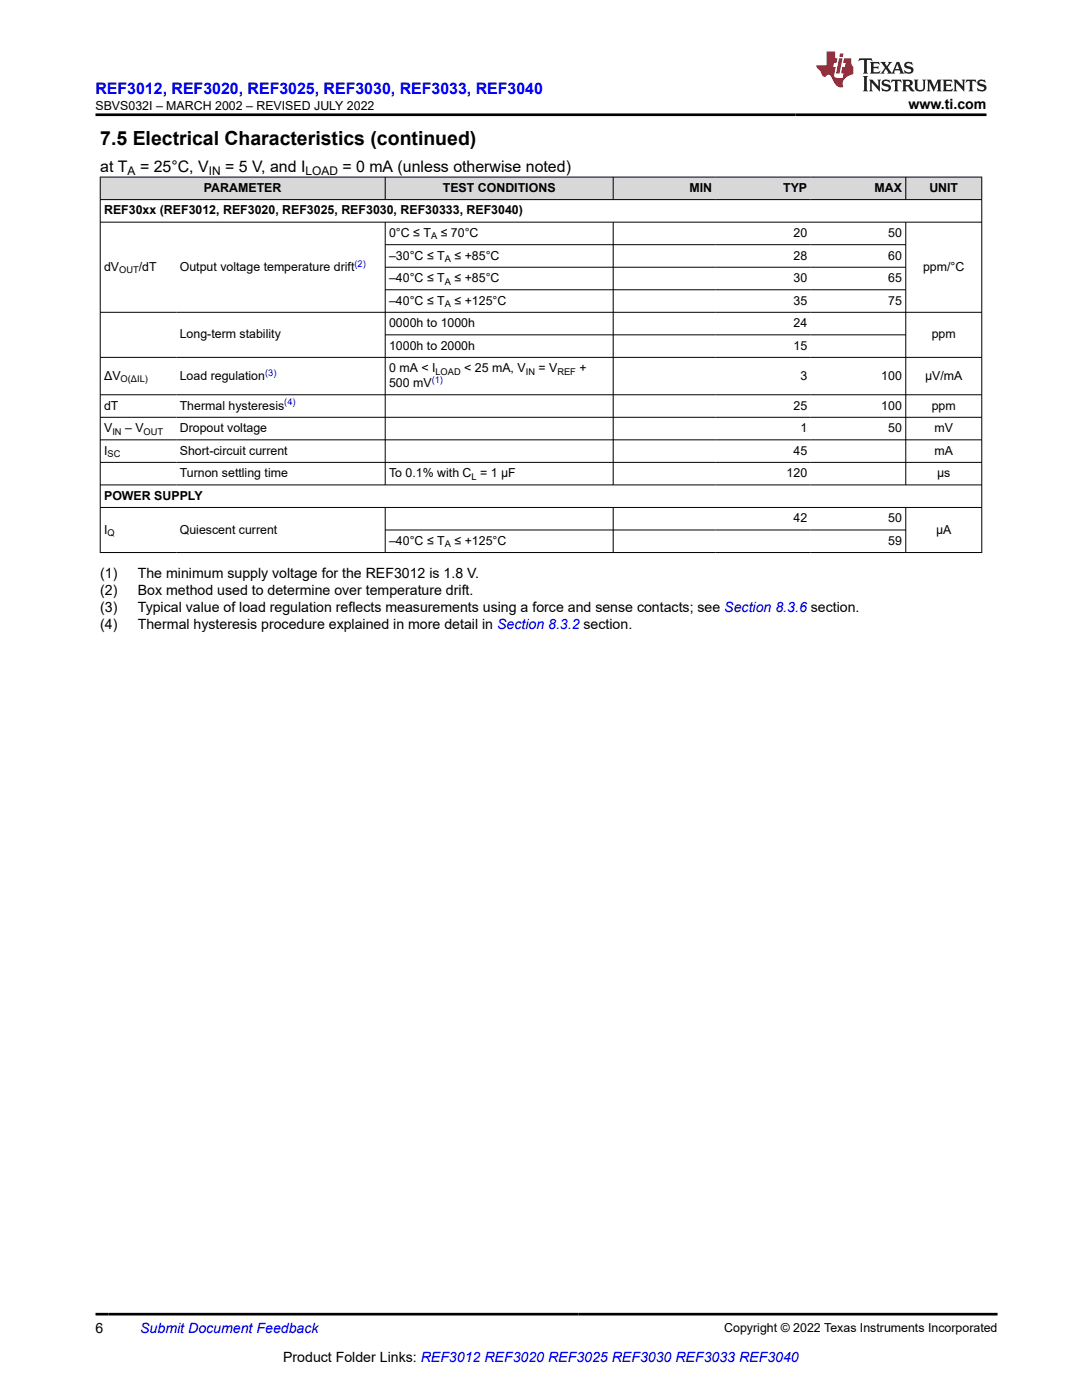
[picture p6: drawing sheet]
<svg xmlns="http://www.w3.org/2000/svg" width="216mm" height="279mm" viewBox="0 0 216 279" stroke-linecap="round" stroke-linejoin="round" font-family="sans-serif">
<defs><g id="words">
<text font-size="3.9" x="20" y="28.8">7.5 Electrical Characteristics (continued)</text>
<text font-size="3.2" fill="#00f" x="19.1" y="18.7">REF3012, REF3020, REF3025, REF3030, REF3033, REF3040</text>
<g font-size="3.2">
<text x="20" y="34.3">at T</text>
<text x="27.9" y="34.3">= 25°C, V</text>
<text x="44.9" y="34.3">= 5 V, and I</text>
<text x="68.3" y="34.3">= 0 mA (unless otherwise noted)</text>
</g>
<g font-size="2.8">
<text x="181.3" y="21.8">www.ti.com</text>
<text x="20" y="115.4">(1)</text>
<text x="20" y="118.8">(2)</text>
<text x="27.5" y="115.4">The minimum supply voltage for the REF3012 is 1.8 V.</text>
<text x="27.5" y="118.8">Box method used to determine over temperature drift.</text>
<text x="20" y="122.2">(3)</text>
<text x="20" y="125.6">(4)</text>
<text x="27.5" y="122.2">Typical value of load regulation reflects measurements using a force and sense contacts; see Section 8.3.6 section.</text>
<text x="27.5" y="125.6">Thermal hysteresis procedure explained in more detail in Section 8.3.2 section.</text>
<text x="19.1" y="266.1">6</text>
<text x="56.5" y="271.7">Product Folder Links: REF3012 REF3020 REF3025 REF3030 REF3033 REF3040</text>
</g>
<text font-size="2.8" fill="#00f" x="28" y="266.1">Submit Document Feedback</text>
<g font-size="2.5">
<text x="19" y="21.9">SBVS032I – MARCH 2002 – REVISED JULY 2022</text>
<text x="40.7" y="38.3">PARAMETER</text>
<text x="88.4" y="38.3">TEST CONDITIONS</text>
<text x="137.6" y="38.3">MIN</text>
<text x="156.3" y="38.3">TYP</text>
<text x="174.5" y="38.3">MAX</text>
<text x="185.4" y="38.3">UNIT</text>
<text x="20.8" y="42.8">REF30xx (REF3012, REF3020, REF3025, REF3030, REF30333, REF3040)</text>
<text x="77.6" y="47.3">0°C ≤ T</text>
<text x="87.9" y="47.3">≤ 70°C</text>
<text x="158.3" y="47.3">20</text>
<text x="177.2" y="47.3">50</text>
<text x="77.6" y="51.8">–30°C ≤ T</text>
<text x="90.7" y="51.8">≤ +85°C</text>
<text x="158.3" y="51.8">28</text>
<text x="177.2" y="51.8">60</text>
<text x="20.8" y="54">dV</text>
<text x="27.7" y="54">/dT</text>
<text x="35.9" y="54">Output voltage temperature drift</text>
<text x="77.6" y="56.3">–40°C ≤ T</text>
<text x="90.7" y="56.3">≤ +85°C</text>
<text x="158.3" y="56.3">30</text>
<text x="177.2" y="56.3">65</text>
<text x="184.2" y="54">ppm/°C</text>
<text x="77.6" y="60.8">–40°C ≤ T</text>
<text x="77.6" y="65.3">0000h to 1000h</text>
<text x="90.7" y="60.8">≤ +125°C</text>
<text x="158.3" y="60.8">35</text>
<text x="158.3" y="65.3">24</text>
<text x="177.2" y="60.8">75</text>
<text x="35.9" y="67.5">Long-term stability</text>
<text x="77.6" y="69.8">1000h to 2000h</text>
<text x="158.3" y="69.8">15</text>
<text x="185.9" y="67.5">ppm</text>
<text x="20.8" y="75.8">ΔV</text>
<text x="35.9" y="75.8">Load regulation</text>
<text x="77.6" y="77.2">500 mV</text>
<text x="77.6" y="74.3">0 mA &lt; I</text>
<text x="92.6" y="74.3">&lt; 25 mA, V</text>
<text x="107.4" y="74.3">= V</text>
<text x="115.6" y="74.3">+</text>
<text x="159.7" y="75.8">3</text>
<text x="175.8" y="75.8">100</text>
<text x="184.6" y="75.8">µV/mA</text>
<text x="20.8" y="81.7">dT</text>
<text x="35.9" y="81.7">Thermal hysteresis</text>
<text x="158.3" y="81.7">25</text>
<text x="175.8" y="81.7">100</text>
<text x="185.9" y="81.7">ppm</text>
<text x="20.8" y="86.2">V</text>
<text x="25" y="86.2">– V</text>
<text x="35.9" y="86.2">Dropout voltage</text>
<text x="159.7" y="86.2">1</text>
<text x="177.2" y="86.2">50</text>
<text x="186.5" y="86.2">mV</text>
<text x="20.8" y="90.7">I</text>
<text x="35.9" y="90.7">Short-circuit current</text>
<text x="35.9" y="95.2">Turnon settling time</text>
<text x="77.6" y="95.2">To 0.1% with C = 1 μF</text>
<text x="157" y="95.2">120</text>
<text x="158.3" y="90.7">45</text>
<text x="186.5" y="90.7">mA</text>
<text x="187" y="95.2">µs</text>
<text x="20.8" y="99.7">POWER SUPPLY</text>
<text x="20.8" y="106.5">I</text>
<text x="35.9" y="106.5">Quiescent current</text>
<text x="158.3" y="104.2">42</text>
<text x="177.2" y="104.2">50</text>
<text x="186.8" y="106.5">μA</text>
<text x="77.6" y="108.7">–40°C ≤ T</text>
<text x="90.7" y="108.7">≤ +125°C</text>
<text x="177.2" y="108.7">59</text>
<text x="144.5" y="265.8">Copyright © 2022 Texas Instruments Incorporated</text>
</g>
<g font-size="2.4">
<text x="25.5" y="34.9">A</text>
<text x="41.7" y="34.9">IN</text>
<text x="61" y="34.9">LOAD</text>
</g>
<g font-size="1.9">
<text x="86" y="47.8">A</text>
<text x="88.8" y="52.3">A</text>
<text x="23.8" y="54.5">OUT</text>
<text x="88.8" y="56.8">A</text>
<text x="88.8" y="61.3">A</text>
<text x="24.1" y="76.3">O(ΔIL)</text>
<text x="86.9" y="74.8">LOAD</text>
<text x="104.9" y="74.8">IN</text>
<text x="111.2" y="74.8">REF</text>
<text x="22.4" y="86.7">IN</text>
<text x="28.7" y="86.7">OUT</text>
<text x="21.5" y="91.2">SC</text>
<text x="94.1" y="95.7">L</text>
<text x="21.5" y="107">Q</text>
<text x="88.8" y="109.2">A</text>
</g>
<g font-size="1.9" fill="#00f">
<text x="70.7" y="53.2">(2)</text>
<text x="52.9" y="74.9">(3)</text>
<text x="86.1" y="76.4">(1)</text>
<text x="56.7" y="80.9">(4)</text>
</g>
</g></defs>
<g fill="#d8d8d8">
<path d="M20 35.3h175.9v4.5h-175.9z" fill-rule="evenodd"/>
<path d="M20.1 35.4h56.7v4.4h-56.7z" fill-rule="evenodd"/>
<path d="M76.9 35.4h45.4v4.4h-45.4z" fill-rule="evenodd"/>
<path d="M122.4 35.4h20.4v4.4h-20.4z" fill-rule="evenodd"/>
<path d="M142.8 35.4h19v4.4h-19z" fill-rule="evenodd"/>
<path d="M161.8 35.4h18.9v4.4h-18.9z" fill-rule="evenodd"/>
<path d="M180.8 35.4h15v4.4h-15z" fill-rule="evenodd"/>
</g>
<g fill="none" stroke="#000" stroke-width=".2">
<path d="M19.9 35.3h176.1M19.9 39.8h176.1M20 35.3v75M76.9 35.3v4.6M122.4 35.3v4.6M180.7 35.3v4.6M195.9 35.3v75M19.9 44.3h176.1M76.9 44.3v52.5M76.9 48.8h103.9M76.9 53.3h103.9M76.9 57.8h103.9"/>
<path d="M122.4 44.3v52.5M180.7 44.3v52.5M19.9 62.3h176.1M19.9 71.3h176.1M19.9 78.8h176.1M76.9 66.8h103.9M19.9 83.3h176.1M19.9 87.8h176.1M19.9 92.3h176.1M19.9 96.8h176.1M19.9 101.3h176.1M19.9 110.3h176.1"/>
<path d="M76.9 101.3v9M76.9 105.8h103.9M122.4 101.3v9M180.7 101.3v9"/>
</g>
<path d="M171.5 11.6l-.2 .6 .5-.2h.6v.1v2.2l-.2 .4h1l-.2-.4v-2.2v-.1h.5l.6 .2-.2-.6zM173.6 12.4l.2 .3v1.6l-.2 .4h1.9l.1-.6a1.08 1.08 0 0 1-1.3 .2v-.7h.6l.4 .2v-.7l-.4 .2h-.6v-.5l.2-.2a1 1 0 0 1 1 .3l-.1-.5zM175.7 12.4l.9 1.1-1 1.2h.9l-.2-.2 .5-.8 .4 .8-.2 .2h1.6l-.2-.2 .2-.5h.9l.1 .5-.1 .2h.9l-.2-.4-.8-1.9h-.5l-.9 2.1-.9-1.1 .9-1h-.8l.2 .2-.4 .6-.4-.6 .2-.2zM179 12.8l.4 1h-.7zM180.7 12.5a.65 .65 0 0 0-.2 .7 .65 .65 0 0 0 .6 .5l.6 .1 .1 .3a.79 .79 0 0 1-.7 .4 .79 .79 0 0 1-.7-.5l.1 .7 .2-.1a.93 .93 0 0 0 1.1 0 .93 .93 0 0 0 .4-.9 1.46 1.46 0 0 0-1.2-.6l-.1-.3a1.09 1.09 0 0 1 1.2 .2l-.2-.6-.1 .1-.5-.2zM172.2 15.2l.2 .4v2.2l-.2 .4h1l-.2-.4v-2.2l.2-.4zM173.4 15.9l.2 .4v1.5l-.2 .4h.8l-.3-.4 .1-1.3 1.6 1.8v-2l.2-.4h-.7l.1 .2 .1 1.1-1.2-1.3zM176.2 16a.65 .65 0 0 0-.2 .8 .65 .65 0 0 0 .6 .4l.6 .2 .1 .2a.79 .79 0 0 1-.7 .4 .79 .79 0 0 1-.7-.5l.1 .7 .2-.1a.93 .93 0 0 0 1.1 .1 .93 .93 0 0 0 .4-1 1.46 1.46 0 0 0-1.2-.5l-.1-.4a1.09 1.09 0 0 1 1.2 .2l-.1-.6-.2 .1-.5-.1zM177.9 15.9l-.1 .6a.63 .63 0 0 1 .8-.3v1.6l-.3 .4h1l-.2-.4v-1.6a.66 .66 0 0 1 .8 .3l-.1-.6zM180 15.9l.2 .4v1.5l-.2 .4h1l-.2-.2-.1-.7h.5l.1 .2a.79 .79 0 0 0 1.2 .6l-1-.9a.61 .61 0 0 0 .6-.6 .61 .61 0 0 0-.5-.7zM180.8 16.2h.1a.47 .47 0 0 1 .5 .1 .47 .47 0 0 1 .1 .5l-.1 .1-.7 .1zM182.3 15.9l.2 .2a2.27 2.27 0 0 0 .4 2 1.04 1.04 0 0 0 1.7-.7v-1.3l.2-.2h-.8l.2 .4v1.1a.6 .6 0 0 1-.6 .6 .6 .6 0 0 1-.6-.6v-1.1l.3-.4zM184.9 15.9l.2 .4v1.5l-.2 .4h.8l-.3-.4v-1.4l.9 1.9 .9-1.9v1.4l-.3 .4h1l-.2-.4v-1.5l.2-.4h-.8l-.7 1.5-.6-1.5zM188.1 15.9l.2 .4v1.5l-.2 .4h1.9l.1-.6a1.09 1.09 0 0 1-1.3 .2v-.7h.6l.4 .2v-.6l-.4 .2h-.6v-.6l.2-.1a1.01 1.01 0 0 1 1 .3l-.1-.6zM190.2 15.9l.3 .4v1.5l-.3 .4h.8l-.2-.4v-1.3l1.6 1.8v-2l.2-.4h-.7l.2 .2v1.1l-1.2-1.3zM192.8 15.9l-.1 .6a.63 .63 0 0 1 .8-.3v1.6l-.3 .4h1l-.2-.4v-1.6a.66 .66 0 0 1 .8 .3l-.1-.6zM195.2 16a.65 .65 0 0 0-.2 .8 .65 .65 0 0 0 .6 .4l.6 .2 .2 .2a.79 .79 0 0 1-.7 .4 .79 .79 0 0 1-.7-.5l.1 .7 .2-.1a.93 .93 0 0 0 1 .1 .93 .93 0 0 0 .5-1 1.46 1.46 0 0 0-1.3-.5v-.4a1.09 1.09 0 0 1 1.2 .2l-.2-.6-.2 .1-.5-.1z" fill="#231f20"/>
<path d="M164.9 10.3v2.7h-2l.1 .4 .8 1a.95 .95 0 0 0 1 .9 .59 .59 0 0 1 .5-.4 .59 .59 0 0 1 .5 .3l.4 .8a1.59 1.59 0 0 0 2.1 1.4 1.61 1.61 0 0 1 1-2.3l1-.3-.1-1.5a1.59 1.59 0 0 1-.3-1.7h-1.5l-.2 .9h.6l-.2 .9h-.5l-.2 .9v.3l.4 .1-.1 .9h-.7a.73 .73 0 0 1-1-.7l.3-1.5h-.5l.1-.9h.5l.2-.9h-.5v-1.3zM167.4 11.6l-.6 3.1h.7l.6-3.1zM167.6 10.7l-.1 .6h.7l.1-.6z" fill="#ed1c24"/>
<path d="M19.1 22.9h177.8M19.1 262.3h179.9" fill="none" stroke="#000" stroke-width=".53"/>
<use href="#words"/>
</svg>
